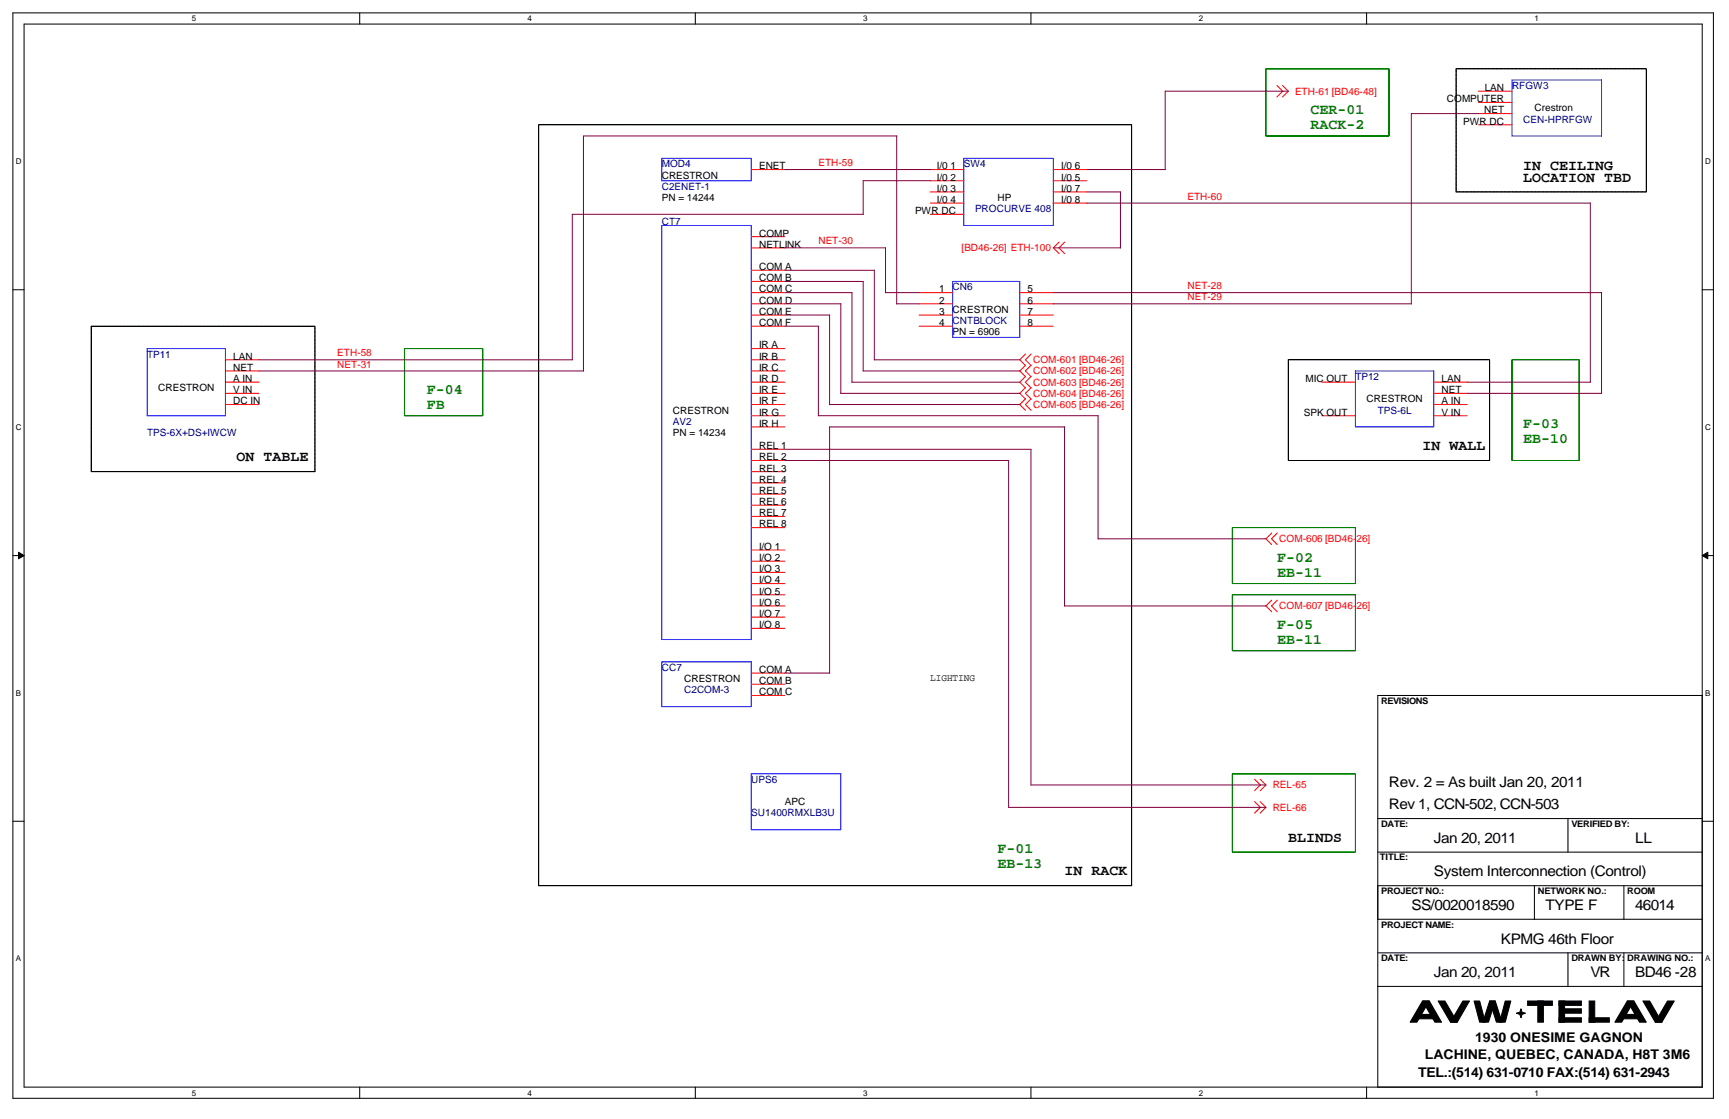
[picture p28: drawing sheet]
<svg xmlns="http://www.w3.org/2000/svg" width="864mm" height="559mm" viewBox="0 0 864 559" stroke-linecap="round" stroke-linejoin="round" font-family="sans-serif">
<defs><g id="words">
<g font-size="7.3" fill="#008000">
<text x="655" y="57">CER-01</text>
<text x="655" y="65">RACK-2</text>
<text x="213" y="197">F-04</text>
<text x="213" y="204">FB</text>
<text x="761" y="214">F-03</text>
<text x="761" y="221">EB-10</text>
<text x="638" y="281">F-02</text>
<text x="638" y="288">EB-11</text>
<text x="638" y="314">F-05</text>
<text x="638" y="322">EB-11</text>
<text x="498" y="426">F-01</text>
<text x="498" y="433">EB-13</text>
</g>
<g font-size="7.3">
<text x="761" y="85">IN CEILING</text>
<text x="761" y="91">LOCATION TBD</text>
<text x="711" y="225">IN WALL</text>
<text x="118" y="230">ON TABLE</text>
<text x="694" y="393">Rev. 2 = As built Jan 20, 2011</text>
<text x="694" y="404">Rev 1, CCN-502, CCN-503</text>
<text x="643" y="420">BLINDS</text>
<text x="716" y="421">Jan 20, 2011</text>
<text x="817" y="421">LL</text>
<text x="532" y="437">IN RACK</text>
<text x="716" y="438">System Interconnection (Control)</text>
<text x="705" y="454">SS/0020018590</text>
<text x="772" y="454">TYPE F</text>
<text x="817" y="454">46014</text>
<text x="750" y="471">KPMG 46th Floor</text>
<text x="716" y="488">Jan 20, 2011</text>
<text x="794" y="488">VR</text>
<text x="817" y="488">BD46 -28</text>
</g>
<g font-size="6.7">
<text x="737" y="520">1930 ONESIME GAGNON</text>
<text x="712" y="529">LACHINE, QUEBEC, CANADA, H8T 3M6</text>
<text x="708" y="538">TEL.:(514) 631-0710 FAX:(514) 631-2943</text>
</g>
<g font-size="5" fill="#f00">
<text x="647" y="47">ETH-61 [BD46-48]</text>
<text x="409" y="83">ETH-59</text>
<text x="593" y="100">ETH-60</text>
<text x="409" y="122">NET-30</text>
<text x="480" y="125">[BD46-26] ETH-100</text>
<text x="593" y="144">NET-28</text>
<text x="593" y="150">NET-29</text>
<text x="168" y="178">ETH-58</text>
<text x="168" y="184">NET-31</text>
<text x="516" y="181">COM-601 [BD46-26]</text>
<text x="516" y="187">COM-602 [BD46-26]</text>
<text x="516" y="193">COM-603 [BD46-26]</text>
<text x="516" y="198">COM-604 [BD46-26]</text>
<text x="516" y="204">COM-605 [BD46-26]</text>
<text x="639" y="271">COM-606 [BD46-</text>
<text x="677" y="271">26]</text>
<text x="639" y="304">COM-607 [BD46-</text>
<text x="677" y="304">26]</text>
<text x="636" y="394">REL-65</text>
<text x="636" y="405">REL-66</text>
</g>
<g font-size="5">
<text x="742" y="45">LAN</text>
<text x="723" y="51">COMPUTER</text>
<text x="741" y="57">NET</text>
<text x="766" y="56">Crestron</text>
<text x="731" y="62">PWR DC</text>
<text x="331" y="89">CRESTRON</text>
<text x="379" y="85">ENET</text>
<text x="468" y="85">I/0</text>
<text x="475" y="85">1</text>
<text x="530" y="85">I/0</text>
<text x="537" y="85">6</text>
<text x="468" y="90">I/0</text>
<text x="468" y="96">I/0</text>
<text x="475" y="90">2</text>
<text x="475" y="96">3</text>
<text x="530" y="90">I/0</text>
<text x="530" y="96">I/0</text>
<text x="537" y="90">5</text>
<text x="537" y="96">7</text>
<text x="331" y="100">PN = 14244</text>
<text x="468" y="101">I/0</text>
<text x="475" y="101">4</text>
<text x="498" y="100">HP</text>
<text x="530" y="101">I/0</text>
<text x="537" y="101">8</text>
<text x="457" y="107">PWR DC</text>
<text x="379" y="118">COMP</text>
<text x="379" y="124">NETLINK</text>
<text x="379" y="135">COM A</text>
<text x="379" y="140">COM B</text>
<text x="379" y="146">COM C</text>
<text x="469" y="146">1</text>
<text x="513" y="146">5</text>
<text x="379" y="152">COM D</text>
<text x="469" y="152">2</text>
<text x="513" y="152">6</text>
<text x="379" y="157">COM E</text>
<text x="469" y="157">3</text>
<text x="476" y="156">CRESTRON</text>
<text x="513" y="157">7</text>
<text x="379" y="163">COM F</text>
<text x="469" y="163">4</text>
<text x="476" y="167">PN = 6906</text>
<text x="513" y="163">8</text>
<text x="379" y="174">IR A</text>
<text x="117" y="180">LAN</text>
<text x="379" y="180">IR B</text>
<text x="117" y="185">NET</text>
<text x="379" y="185">IR C</text>
<text x="117" y="191">A IN</text>
<text x="379" y="191">IR D</text>
<text x="652" y="191">MIC OUT</text>
<text x="720" y="191">LAN</text>
<text x="79" y="195">CRESTRON</text>
<text x="117" y="196">V IN</text>
<text x="379" y="196">IR E</text>
<text x="720" y="196">NET</text>
<text x="117" y="202">DC IN</text>
<text x="379" y="202">IR F</text>
<text x="683" y="201">CRESTRON</text>
<text x="720" y="202">A IN</text>
<text x="336" y="207">CRESTRON</text>
<text x="379" y="208">IR G</text>
<text x="651" y="208">SPK OUT</text>
<text x="720" y="208">V IN</text>
<text x="379" y="213">IR H</text>
<text x="336" y="218">PN = 14234</text>
<text x="379" y="224">REL 1</text>
<text x="379" y="230">REL 2</text>
<text x="379" y="235">REL 3</text>
<text x="379" y="241">REL 4</text>
<text x="379" y="247">REL 5</text>
<text x="379" y="252">REL 6</text>
<text x="379" y="258">REL 7</text>
<text x="379" y="263">REL 8</text>
<text x="379" y="275">I/O 1</text>
<text x="379" y="280">I/O 2</text>
<text x="379" y="286">I/O 3</text>
<text x="379" y="291">I/O 4</text>
<text x="379" y="297">I/O 5</text>
<text x="379" y="303">I/O 6</text>
<text x="379" y="308">I/O 7</text>
<text x="379" y="314">I/O 8</text>
<text x="342" y="341">CRESTRON</text>
<text x="379" y="336">COM A</text>
<text x="379" y="342">COM B</text>
<text x="465" y="340">LIGHTING</text>
<text x="379" y="347">COM C</text>
<text x="392" y="402">APC</text>
</g>
<g font-size="5" fill="#000080">
<text x="755" y="44">RFGW3</text>
<text x="761" y="61">CEN-HPRFGW</text>
<text x="331" y="84">MOD4</text>
<text x="481" y="84">SW4</text>
<text x="331" y="95">C2ENET-1</text>
<text x="487" y="106">PROCURVE 408</text>
<text x="331" y="113">CT7</text>
<text x="476" y="145">CN6</text>
<text x="476" y="162">CNTBLOCK</text>
<text x="73" y="179">TP11</text>
<text x="677" y="190">TP12</text>
<text x="688" y="207">TPS-6L</text>
<text x="336" y="212">AV2</text>
<text x="73" y="218">TPS-6X+DS+IWCW</text>
<text x="331" y="335">CC7</text>
<text x="342" y="346">C2COM-3</text>
<text x="375" y="391">UPS6</text>
<text x="375" y="408">SU1400RMXLB3U</text>
</g>
<g font-size="4.5">
<text x="690" y="351">REVISIONS</text>
<text x="690" y="413">DATE:</text>
<text x="785" y="413">VERIFIED BY:</text>
<text x="689" y="430">TITLE:</text>
<text x="690" y="446">PROJECT NO.:</text>
<text x="768" y="446">NETWORK NO.:</text>
<text x="813" y="446">ROOM</text>
<text x="690" y="463">PROJECT NAME:</text>
<text x="690" y="480">DATE:</text>
<text x="785" y="480">DRAWN BY:</text>
<text x="813" y="480">DRAWING NO.:</text>
</g>
<g font-size="4">
<text x="96" y="11">5</text>
<text x="263" y="11">4</text>
<text x="431" y="11">3</text>
<text x="599" y="11">2</text>
<text x="766" y="11">1</text>
<text x="8" y="82">D</text>
<text x="852" y="82">D</text>
<text x="8" y="215">C</text>
<text x="852" y="215">C</text>
<text x="8" y="347">B</text>
<text x="852" y="347">B</text>
<text x="8" y="480">A</text>
<text x="852" y="480">A</text>
<text x="96" y="547">5</text>
<text x="263" y="547">4</text>
<text x="431" y="547">3</text>
<text x="599" y="547">2</text>
<text x="766" y="547">1</text>
</g>
</g></defs>
<path d="M6 6h850v542h-850zM12 12h838v531h-838z" fill="none" stroke="#000" stroke-width=".51"/>
<g fill="#fff">
<path d="M96 7h2v5h-2z"/>
<path d="M96 543h2v5h-2z"/>
</g>
<path d="M180 6v6M180 543v5" fill="none" stroke="#000" stroke-width=".51"/>
<g fill="#fff">
<path d="M263 7h3v5h-3z"/>
<path d="M263 543h3v5h-3z"/>
</g>
<path d="M347 6v6M347 543v5" fill="none" stroke="#000" stroke-width=".51"/>
<g fill="#fff">
<path d="M431 7h2v5h-2z"/>
<path d="M431 543h2v5h-2z"/>
</g>
<path d="M515 6v6M515 543v5" fill="none" stroke="#000" stroke-width=".51"/>
<g fill="#fff">
<path d="M599 7h2v5h-2z"/>
<path d="M599 543h2v5h-2z"/>
</g>
<path d="M683 6v6M683 543v5" fill="none" stroke="#000" stroke-width=".51"/>
<g fill="#fff">
<path d="M766 7h3v5h-3z"/>
<path d="M766 543h3v5h-3z"/>
<path d="M8 78h3v5h-3z"/>
<path d="M852 78h3v5h-3z"/>
<path d="M8 211h3v4h-3z"/>
<path d="M852 211h3v4h-3z"/>
</g>
<path d="M6 145h6M850 145h6" fill="none" stroke="#000" stroke-width=".51"/>
<g fill="#fff">
<path d="M8 344h2v4h-2z"/>
<path d="M852 344h2v4h-2z"/>
</g>
<path d="M6 277h6M850 277h6" fill="none" stroke="#000" stroke-width=".51"/>
<g fill="#000" stroke="#000" stroke-width=".5">
<path d="M9 276l3 1-3 2z" fill-rule="evenodd"/>
<path d="M850 277l3-1v3z" fill-rule="evenodd"/>
</g>
<g fill="#fff">
<path d="M8 476h2v5h-2z"/>
<path d="M852 476h2v5h-2z"/>
</g>
<g fill="none" stroke="#000" stroke-width=".51">
<path d="M850 347v196h-162v-196h162M6 410h6M688 409h162M783 409v17M850 410h6M688 426h162M688 459h162M688 442h162M766 442v17M811 442v17M688 476h162M783 476v17"/>
<path d="M811 476v17M688 493h162"/>
</g>
<g fill="none" stroke="#000" stroke-width=".5" stroke-dasharray=".3 .2 .1 .2">
<path d="M727 34h95M822 34v62M269 62h296M565 62v380M727 96v-62M822 96h-95M46 163h111M157 163v73M643 180h101M744 180v50M46 236v-73M157 236h-111"/>
<path d="M643 230v-50M744 230h-101M269 442v-380M565 442h-296"/>
</g>
<g fill="none" stroke="#008000" stroke-width=".5" stroke-dasharray=".1 .1 .1 .1 .1 .1 .1 .1">
<path d="M632 34h62M694 34v34M632 68v-34M694 68h-62M202 174h39M241 174v34M755 180h34M789 180v50M202 208v-34M241 208h-39M755 230v-50M789 230h-34"/>
<path d="M616 263h61M677 263v28M616 291v-28M616 297h61M677 291h-61M677 297v28M616 325v-28M677 325h-61M616 386h61M677 386v40M616 426v-40M677 426h-61"/>
</g>
<g fill="#000" stroke="#000" stroke-width=".51">
<path d="M718 500h4l6 10h-4z" fill-rule="evenodd"/>
<path d="M731 500h3l-6 10h-4z" fill-rule="evenodd"/>
<path d="M736 500h3l3 10h-3z" fill-rule="evenodd"/>
<path d="M744 500h3l3 10h-3z" fill-rule="evenodd"/>
<path d="M744 500h3l-4 10h-2z" fill-rule="evenodd"/>
<path d="M752 500h3l-3 10h-3z" fill-rule="evenodd"/>
<path d="M821 500h3l6 10h-3z" fill-rule="evenodd"/>
<path d="M833 500h3l-6 10h-3z" fill-rule="evenodd"/>
<path d="M711 500h3l-6 10h-4z" fill-rule="evenodd"/>
<path d="M708 507h8v2h-8z" fill-rule="evenodd"/>
<path d="M711 500h3l6 10h-3z" fill-rule="evenodd"/>
<path d="M757 506l2-1 1-1v1l2 1-2 1v1l-1-1z" fill-rule="evenodd"/>
<path d="M763 500h12v2h-12z" fill-rule="evenodd"/>
<path d="M768 500h3v10h-3z" fill-rule="evenodd"/>
<path d="M779 508h11v2h-11z" fill-rule="evenodd"/>
<path d="M779 500h2v10h-2z" fill-rule="evenodd"/>
<path d="M779 500h11v2h-11z" fill-rule="evenodd"/>
<path d="M779 504h11v2h-11z" fill-rule="evenodd"/>
<path d="M794 500h3v10h-3z" fill-rule="evenodd"/>
<path d="M794 508h10v2h-10z" fill-rule="evenodd"/>
<path d="M813 500h3l-6 10h-3z" fill-rule="evenodd"/>
<path d="M810 507h8v2h-8z" fill-rule="evenodd"/>
<path d="M813 500h3l6 10h-3z" fill-rule="evenodd"/>
</g>
<g fill="none" stroke="#f00" stroke-width=".51">
<path d="M638 43l3 3-3 2M641 43l2 3-2 2M738 46h17M738 51h17M738 57h17M738 62h17M375 85h17M465 85h16M465 90h16M465 96h16M526 85h17M526 90h17"/>
<path d="M526 96h17M375 118h17M465 101h16M465 107h16M526 101h17M375 124h17M375 135h17M529 121l-3 3 3 3M532 121l-3 3 3 3M375 141h17M375 146h17M375 152h17"/>
<path d="M375 157h17M459 146h17M459 152h17M459 157h17M509 146h17M509 152h17M509 157h17M113 180h16M375 163h17M375 174h17M375 180h17M459 163h17"/>
<path d="M509 163h17M512 177l-3 3 3 3M515 177l-3 3 3 3M113 191h16M113 196h16M113 185h16M375 191h17M375 196h17M375 185h17M512 182l-3 3 3 3M512 188l-3 3 3 3M512 194l-3 2 3 3"/>
<path d="M512 199l-3 3 3 3M515 182l-3 3 3 3M515 188l-3 3 3 3M515 194l-3 2 3 3M515 199l-3 3 3 3M660 191h17M716 191h17M716 196h17M113 202h16M375 202h17M375 208h17M375 213h17"/>
<path d="M660 208h17M716 202h17M716 208h17M375 224h17M375 230h17M375 236h17M375 241h17M375 247h17M375 252h17M375 258h17M375 263h17M375 275h17"/>
<path d="M635 266l-3 3 3 3M638 266l-3 3 3 3M375 280h17M375 286h17M375 291h17M375 297h17M635 300l-3 3 3 2M638 300l-3 3 3 2M375 303h17M375 308h17M375 314h17M375 336h17"/>
<path d="M375 342h17M375 347h17M627 389l2 3-2 3M629 389l3 3-3 3M627 400l2 3-2 3M629 400l3 3-3 3"/>
</g>
<path d="M755 40h45v28h-45zM331 79h44v11h-44zM481 79h45v34h-45zM331 113h44v206h-44zM476 141h33v27h-33zM73 174h40v34h-40zM677 185h39v28h-39zM331 331h44v22h-44zM375 386h45v28h-45z" fill="none" stroke="#00f" stroke-width=".51"/>
<g fill="none" stroke="#800040" stroke-width=".51">
<path d="M582 45v40h-39M582 46h62M739 57h-34v95h-179M448 68v84h11M448 68h-157v117M392 85h73M465 90h-34v17M543 96h17M560 96v28h-34M431 107h-145v73M543 101h251v90M392 124h50"/>
<path d="M392 135h45v45M442 124v22h17M392 141h39v44M392 146h34v45M392 152h28v45M392 157h22v45h95M526 146h274v51M129 180h157M392 163h17v45h140M437 180h72M129 185h163M420 196h89"/>
<path d="M426 191h83M431 185h78M733 191h61M733 196h67M548 208v61M392 224h123v168h117M392 230h112v173h128M548 269h84M632 303h-100v-90h-118v123h-22"/>
</g>
<use href="#words"/>
</svg>
